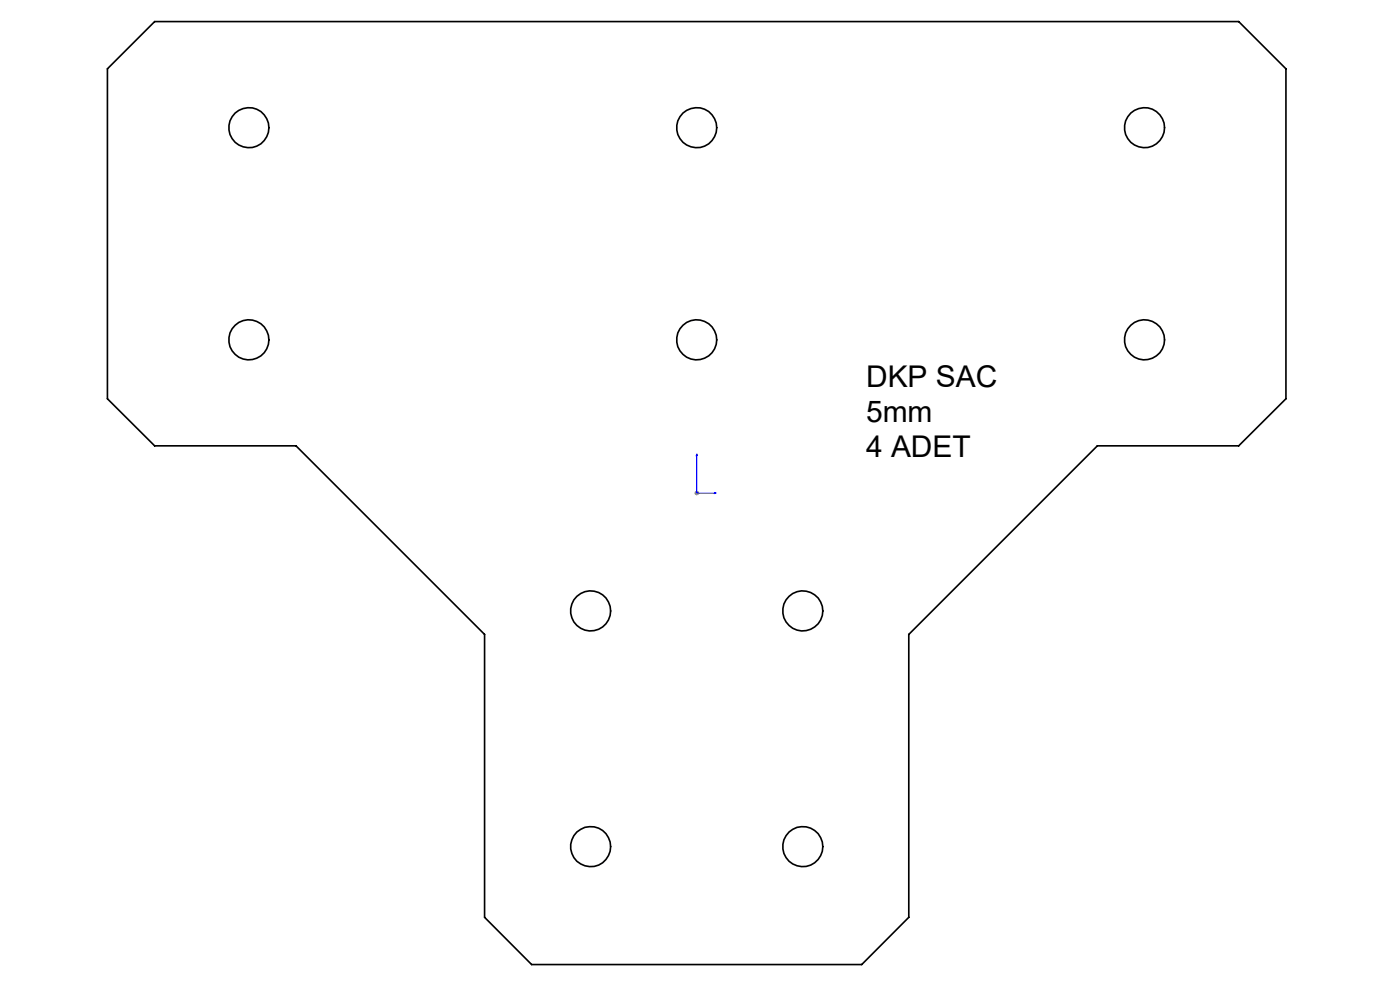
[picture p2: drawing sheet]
<svg xmlns="http://www.w3.org/2000/svg" width="297mm" height="210mm" viewBox="0 0 297 210" stroke-linecap="round" stroke-linejoin="round" font-family="sans-serif">
<defs><g id="words">
<g font-size="6.3">
<text x="183.7" y="82.2">DKP SAC</text>
<text x="183.7" y="89.5">5mm</text>
<text x="183.7" y="96.9">4 ADET</text>
</g>
</g></defs>
<g fill="none" stroke="#000" stroke-width=".35">
<path d="M22.8 14.6l10-10h230l10 10v70l-10 10h-30l-40 40v60l-10 10h-70l-10-10v-60l-40-40h-30l-10-10z"/>
<circle cx="52.8" cy="27.1" r="4.2"/>
<circle cx="147.8" cy="27.1" r="4.2"/>
<circle cx="242.8" cy="27.1" r="4.2"/>
<circle cx="52.8" cy="72.1" r="4.3"/>
<circle cx="147.8" cy="72.1" r="4.3"/>
<circle cx="242.8" cy="72.1" r="4.3"/>
<circle cx="125.3" cy="129.6" r="4.2"/>
<circle cx="170.3" cy="129.6" r="4.3"/>
<circle cx="125.3" cy="179.6" r="4.2"/>
<circle cx="170.3" cy="179.6" r="4.2"/>
</g>
<path d="M147.8 96.3v8.3h4.1M147.8 96.3l.1 .4h-.2zM151.6 104.5l.3 .1-.3 .1z" fill="none" stroke="#00f" stroke-width=".21"/>
<path d="M147.3 104.6h1M147.5 104.2l.7 .7M147.8 104.1v1M148.2 104.2l-.7 .7" fill="none" stroke="#808080" stroke-width=".21"/>
<path d="M151.6 104.5l.3 .1-.3 .1zM147.8 96.3l.1 .4h-.2z" fill="#00f"/>
<use href="#words"/>
</svg>
